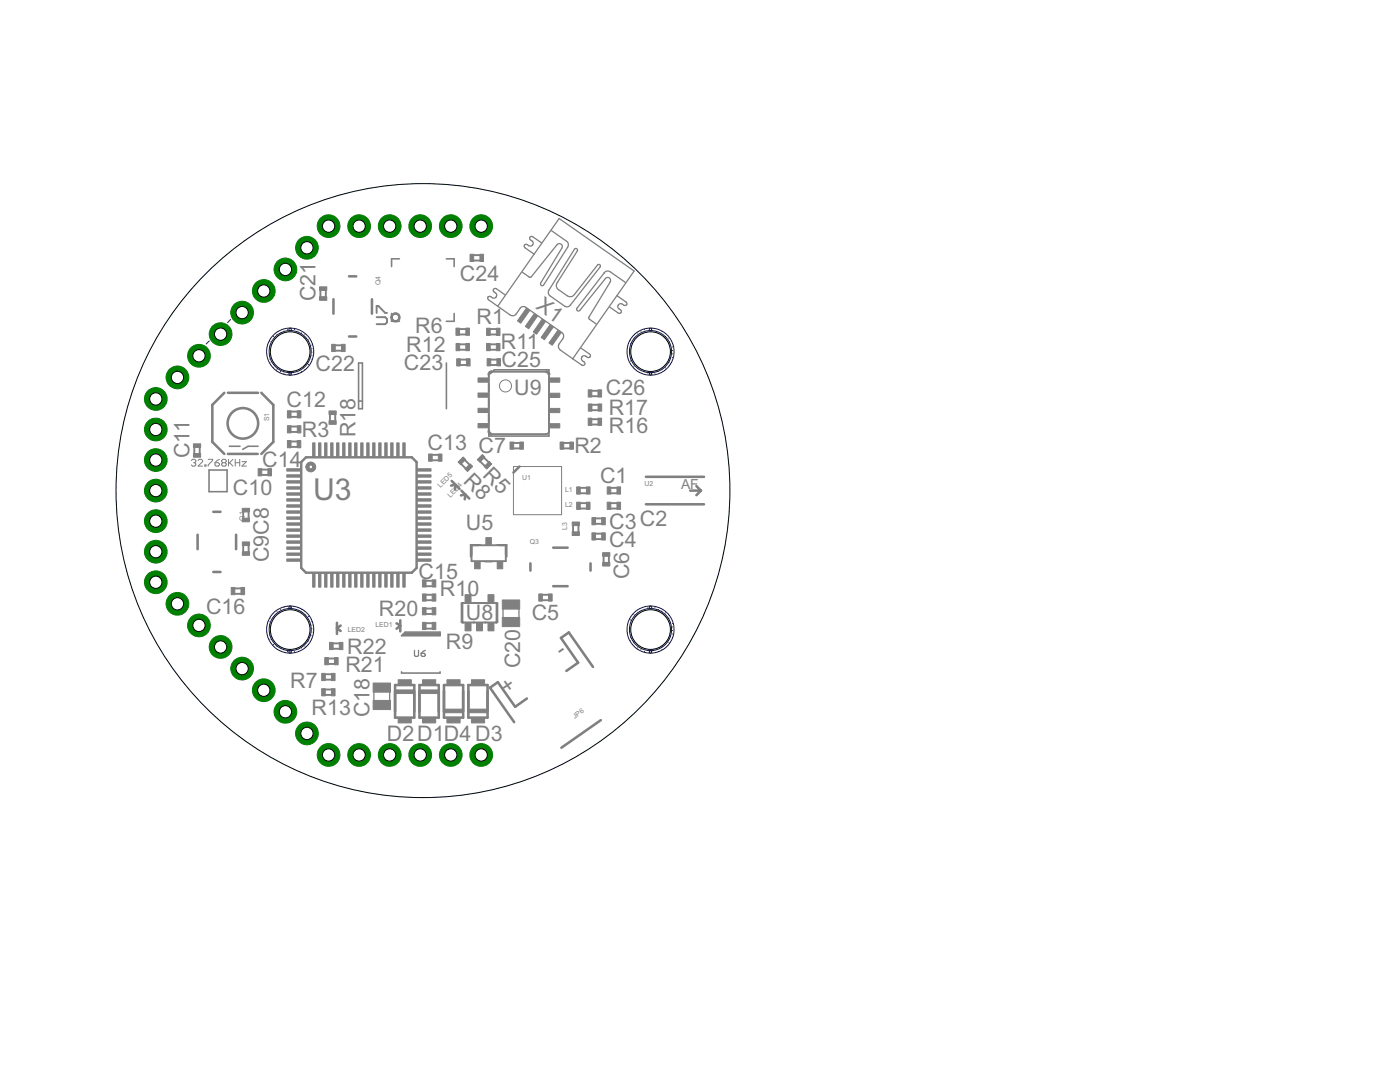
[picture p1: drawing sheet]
<svg xmlns="http://www.w3.org/2000/svg" width="279mm" height="216mm" viewBox="0 0 279 216" stroke-linecap="round" stroke-linejoin="round" font-family="sans-serif">
<defs><g id="words">
<text font-size="6.7" fill="#808080" x="62.5" y="99.7">U3</text>
<g font-size="4.8" fill="#808080">
<text x="91.8" y="56">C24</text>
<text x="63" y="60.1" transform="rotate(-90 63 60.1)">C21</text>
<text x="95.1" y="64.7">R1</text>
<text x="106.8" y="61.5" transform="rotate(35 106.8 61.5)">X1</text>
<text x="81.1" y="70.2">R12</text>
<text x="82.9" y="66.5">R6</text>
<text x="100" y="69.6">R11</text>
<text x="63" y="74">C22</text>
<text x="80.6" y="73.8">C23</text>
<text x="100.1" y="73.2">C25</text>
<text x="57.2" y="81.1">C12</text>
<text x="102.6" y="78.9">U9</text>
<text x="120.9" y="78.8">C26</text>
<text x="121.5" y="82.8">R17</text>
<text x="60.2" y="87.2">R3</text>
<text x="71" y="87.3" transform="rotate(-90 71 87.3)">R18</text>
<text x="85.3" y="89.8">C13 C7</text>
<text x="121.5" y="86.3">R16</text>
<text x="37.8" y="91.4" transform="rotate(-90 37.8 91.4)">C11</text>
<text x="52.3" y="93.2">C14</text>
<text x="96.1" y="95" transform="rotate(45 96.1 95)">R5</text>
<text x="114.6" y="90.5">R2</text>
<text x="46.5" y="98.8">C10</text>
<text x="92.3" y="96.1" transform="rotate(45 92.3 96.1)">R8</text>
<text x="119.8" y="96.4">C1</text>
<text x="93" y="105.8">U5</text>
<text x="121.6" y="105.5">C3C2</text>
<text x="53.6" y="112.2" transform="rotate(-90 53.6 112.2)">C9C8</text>
<text x="121.6" y="109.2">C4</text>
<text x="83.5" y="115.5">C15</text>
<text x="87.8" y="118.9">R10</text>
<text x="125.6" y="115.6" transform="rotate(-90 125.6 115.6)">C6</text>
<text x="41.1" y="122.5">C16</text>
<text x="75.6" y="122.9">R20</text>
<text x="93" y="123.8">U8</text>
<text x="106.1" y="123.8">C5</text>
<text x="69.3" y="130.4">R22</text>
<text x="89" y="129.5">R9</text>
<text x="112" y="131.1" transform="rotate(-35 112 131.1)">-</text>
<text x="57.9" y="137.2">R7</text>
<text x="68.9" y="134.1">R21</text>
<text x="103.8" y="133.4" transform="rotate(-90 103.8 133.4)">C20</text>
<text x="62.2" y="142.7">R13</text>
<text x="73.8" y="143.2" transform="rotate(-90 73.8 143.2)">C18</text>
<text x="101.2" y="138.7" transform="rotate(-35 101.2 138.7)">+</text>
<text x="77.2" y="147.9">D2D1D4D3</text>
</g>
<text font-size="3.1" fill="#808080" x="135.9" y="97.6">AF</text>
<g font-size="1.5" fill="#808080">
<text x="75.9" y="56.9" transform="rotate(-90 75.9 56.9)">Q4</text>
<text x="53.7" y="84" transform="rotate(-90 53.7 84)">S1</text>
<text x="104.2" y="95.8">U1</text>
<text x="87.9" y="97.4" transform="rotate(-45 87.9 97.4)">LED5</text>
<text x="89.9" y="99.3" transform="rotate(-45 89.9 99.3)">LED4</text>
<text x="112.8" y="101.2">L2</text>
<text x="112.8" y="98.1">L1</text>
<text x="128.6" y="97">U2</text>
<text x="48.8" y="103.9" transform="rotate(-90 48.8 103.9)">Q1</text>
<text x="113.2" y="105.8" transform="rotate(-90 113.2 105.8)">L3</text>
<text x="105.8" y="108.6">Q3</text>
<text x="74.9" y="125">LED1</text>
<text x="69.4" y="126.2">LED2</text>
<text x="114.7" y="143.5" transform="rotate(-35 114.7 143.5)">JP6</text>
</g>
</g></defs>
<g fill="#000080" stroke="#000080" stroke-width=".2">
<path d="M46 63.8l-.6 .6z"/>
<path d="M41.8 68l-.7 .6z"/>
<path d="M83.8 104.6h1.2z"/>
<path d="M57.8 65.5a4.6 4.6 0 0 1 4.8 4.7 4.6 4.6 0 0 1-4.9 4.6v-.3a4.6 4.6 0 0 0 4.2-2.9 4.3 4.3 0 0 0-4.1-5.7l-.1-.1z" fill-rule="evenodd"/>
<path d="M54.8 66.6a3.8 3.8 0 0 1 3.3-1v.2a4.6 4.6 0 0 0-4.3 3.5 4.3 4.3 0 0 0 4.2 5.1l.1 .4a4.6 4.6 0 0 1-4.6-2.9 4.6 4.6 0 0 1 1.3-5.3z" fill-rule="evenodd"/>
<path d="M57.7 121a4.6 4.6 0 0 1 4.7 3.2 4.6 4.6 0 0 1-1.9 5.3l-1.1 .6-1.5 .2a.24 .24 0 0 1-.2-.2 .24 .24 0 0 1 .2-.3 4.2 4.2 0 0 0 4.2-4.3 4.2 4.2 0 0 0-4.3-4.1z" fill-rule="evenodd"/>
<path d="M54.4 122.5a3.9 3.9 0 0 1 3.7-1.5v.3a4.6 4.6 0 0 0-4.3 3.5 4.3 4.3 0 0 0 4.2 5.1l.1 .3a4.6 4.6 0 0 1-4.5-2.6 4.6 4.6 0 0 1 .8-5.1z" fill-rule="evenodd"/>
<path d="M129.6 65.6a4.6 4.6 0 0 1 4.7 3.1 4.6 4.6 0 0 1-1.9 5.4 3.1 3.1 0 0 1-2.8 .7v-.3a4.8 4.8 0 0 0 4-2.4 4.2 4.2 0 0 0-3.9-6.2z" fill-rule="evenodd"/>
<path d="M126.3 67.1a3.9 3.9 0 0 1 3.7-1.5v.2a4.6 4.6 0 0 0-4.3 3.5 4.3 4.3 0 0 0 4.3 5.1v.4a4.6 4.6 0 0 1-4.4-2.6 4.6 4.6 0 0 1 .7-5.1z" fill-rule="evenodd"/>
<path d="M129.6 121a4.6 4.6 0 0 1 4.7 3.2 4.6 4.6 0 0 1-1.9 5.3l-1.1 .6-1.5 .2a.24 .24 0 0 1-.2-.2 .24 .24 0 0 1 .2-.3 4.2 4.2 0 0 0 4.2-4.3 4.2 4.2 0 0 0-4.3-4.1z" fill-rule="evenodd"/>
<path d="M126.3 122.5a3.9 3.9 0 0 1 3.7-1.5v.3a4.6 4.6 0 0 0-4.3 3.5 4.3 4.3 0 0 0 4.3 5.1v.3a4.6 4.6 0 0 1-4.4-2.6 4.6 4.6 0 0 1 .7-5.1z" fill-rule="evenodd"/>
</g>
<g fill="#808080" stroke="#808080" stroke-width=".2">
<path d="M102.5 93.1h9.6z"/>
<path d="M112.1 93.1v9.6z"/>
<path d="M102.5 102.7h9.6z"/>
<path d="M102.5 93.1v9.6z"/>
<path d="M38.2 91.9l.2-.2z"/>
<path d="M38.4 91.7h.5z"/>
<path d="M38.9 91.7l.2 .2z"/>
<path d="M39.1 91.9v.2z"/>
<path d="M39.1 92.1l-.2 .2z"/>
<path d="M38.6 92.3h.3z"/>
<path d="M38.9 92.3l.2 .3z"/>
<path d="M39.1 92.6v.2z"/>
<path d="M39.1 92.8l-.2 .2z"/>
<path d="M38.4 93h.5z"/>
<path d="M38.2 92.8l.2 .2z"/>
<path d="M39.5 93h.9z"/>
<path d="M39.5 93l.9-.9z"/>
<path d="M40.4 91.9v.2z"/>
<path d="M40.2 91.7l.2 .2z"/>
<path d="M39.8 91.7h.4z"/>
<path d="M39.8 91.7l-.3 .2z"/>
<path d="M40.9 92.8v.2z"/>
<path d="M40.9 92.8h.2z"/>
<path d="M41.1 92.8v.2z"/>
<path d="M40.9 93h.2z"/>
<path d="M41.6 91.7h.8z"/>
<path d="M42.4 91.7v.2z"/>
<path d="M42.4 91.9l-.8 .9z"/>
<path d="M41.6 92.8v.2z"/>
<path d="M43.3 91.9l.5-.2z"/>
<path d="M43.3 91.9l-.4 .4z"/>
<path d="M42.9 92.3v.5z"/>
<path d="M42.9 92.8l.2 .2z"/>
<path d="M43.1 93h.5z"/>
<path d="M43.6 93l.2-.2z"/>
<path d="M43.8 92.6v.2z"/>
<path d="M43.6 92.3l.2 .3z"/>
<path d="M42.9 92.3h.7z"/>
<path d="M44.2 91.9l.3-.2z"/>
<path d="M44.5 91.7h.4z"/>
<path d="M44.9 91.7l.2 .2z"/>
<path d="M45.1 91.9v.2z"/>
<path d="M44.9 92.3l.2-.2z"/>
<path d="M44.9 92.3l.2 .3z"/>
<path d="M45.1 92.6v.2z"/>
<path d="M44.9 93l.2-.2z"/>
<path d="M44.5 93h.4z"/>
<path d="M44.2 92.8l.3 .2z"/>
<path d="M44.2 92.6v.2z"/>
<path d="M44.2 92.6l.3-.3z"/>
<path d="M44.2 92.1l.3 .2z"/>
<path d="M44.2 91.9v.2z"/>
<path d="M44.5 92.3h.4z"/>
<path d="M45.6 91.7v1.3z"/>
<path d="M46.5 91.7l-.9 .9z"/>
<path d="M45.8 92.3l.7 .7z"/>
<path d="M46.9 91.7v1.3z"/>
<path d="M46.9 92.3h.9z"/>
<path d="M47.8 91.7v1.3z"/>
<path d="M48.3 92.1h.9z"/>
<path d="M49.2 92.1l-.9 .9z"/>
<path d="M48.3 93h.9z"/>
<path d="M61.3 92.5a.98 .98 0 0 1 1.5 .1 .98 .98 0 0 1-.5 1.5 .98 .98 0 0 1-1.3-.9h.7a.37 .37 0 0 1 .5-.4 .37 .37 0 0 1 .1 .7 .37 .37 0 0 1-.6-.2v-.1h-.7z" fill-rule="evenodd"/>
<path d="M78.2 62.8a.93 .93 0 0 1 1.5 0 .93 .93 0 0 1-.5 1.4 .93 .93 0 0 1-1.2-.9h.3a.62 .62 0 0 1 .9-.5 .62 .62 0 0 1 .1 1 .62 .62 0 0 1-1-.3v-.2h-.3z" fill-rule="evenodd"/>
<path d="M109 74l.5 .2 .2 .6h-.3l-.1-.3-.3-.2z" fill-rule="evenodd"/>
<path d="M97.4 86h.3l.2 .3 .2 .2v.3h-.1a.77 .77 0 0 1-.6-.8z" fill-rule="evenodd"/>
<path d="M97.6 74.2l.5-.2v.3l-.2 .2-.2 .3h-.3z" fill-rule="evenodd"/>
</g>
<g fill="#808080" stroke="#808080" stroke-width=".49">
<path d="M60.1 92.2l1-1z"/>
<path d="M61.1 91.2h21.1z"/>
<path d="M82.2 91.2l.9 1z"/>
<path d="M83.1 92.2v21.1z"/>
<path d="M83.1 113.3l-.9 1z"/>
<path d="M61.1 114.3h21.1z"/>
<path d="M60.1 113.3l1 1z"/>
<path d="M60.1 92.2v21.1z"/>
</g>
<g fill="#808080" stroke="#808080" stroke-width=".2">
<path d="M57.2 93.5h2.9v.5h-2.9z"/>
<path d="M57.2 94.7h2.9v.5h-2.9z"/>
<path d="M57.2 95.9h2.9v.5h-2.9z"/>
<path d="M57.2 97.1h2.9v.5h-2.9z"/>
<path d="M57.2 98.3h2.9v.5h-2.9z"/>
<path d="M57.2 99.5h2.9v.5h-2.9z"/>
<path d="M57.2 100.7h2.9v.5h-2.9z"/>
<path d="M57.2 101.9h2.9v.5h-2.9z"/>
<path d="M57.2 103.1h2.9v.5h-2.9z"/>
<path d="M57.2 104.3h2.9v.5h-2.9z"/>
<path d="M57.2 105.5h2.9v.5h-2.9z"/>
<path d="M57.2 106.7h2.9v.5h-2.9z"/>
<path d="M57.2 107.9h2.9v.5h-2.9z"/>
<path d="M57.2 109.1h2.9v.5h-2.9z"/>
<path d="M57.2 110.3h2.9v.5h-2.9z"/>
<path d="M57.2 111.5h2.9v.5h-2.9z"/>
<path d="M62.4 114.3h.5v2.9h-.5z"/>
<path d="M63.6 114.3h.5v2.9h-.5z"/>
<path d="M64.8 114.3h.5v2.9h-.5z"/>
<path d="M66 114.3h.5v2.9h-.5z"/>
<path d="M67.2 114.3h.4v2.9h-.4z"/>
<path d="M68.4 114.3h.5v2.9h-.5z"/>
<path d="M69.6 114.3h.5v2.9h-.5z"/>
<path d="M70.8 114.3h.4v2.9h-.4z"/>
<path d="M72 114.3h.5v2.9h-.5z"/>
<path d="M73.2 114.3h.5v2.9h-.5z"/>
<path d="M74.4 114.3h.4v2.9h-.4z"/>
<path d="M75.6 114.3h.5v2.9h-.5z"/>
<path d="M76.8 114.3h.5v2.9h-.5z"/>
<path d="M78 114.3h.4v2.9h-.4z"/>
<path d="M79.2 114.3h.5v2.9h-.5z"/>
<path d="M80.4 114.3h.5v2.9h-.5z"/>
<path d="M83.1 111.5h2.9v.5h-2.9z"/>
<path d="M83.1 110.3h2.9v.5h-2.9z"/>
<path d="M83.1 109.1h2.9v.5h-2.9z"/>
<path d="M83.1 107.9h2.9v.5h-2.9z"/>
<path d="M83.1 106.7h2.9v.5h-2.9z"/>
<path d="M83.1 105.5h2.9v.5h-2.9z"/>
<path d="M83.1 104.3h2.9v.5h-2.9z"/>
<path d="M83.1 103.1h2.9v.5h-2.9z"/>
<path d="M83.1 101.9h2.9v.5h-2.9z"/>
<path d="M83.1 100.7h2.9v.5h-2.9z"/>
<path d="M83.1 99.5h2.9v.5h-2.9z"/>
<path d="M83.1 98.3h2.9v.5h-2.9z"/>
<path d="M83.1 97.1h2.9v.5h-2.9z"/>
<path d="M83.1 95.9h2.9v.5h-2.9z"/>
<path d="M83.1 94.7h2.9v.5h-2.9z"/>
<path d="M83.1 93.5h2.9v.5h-2.9z"/>
<path d="M80.4 88.4h.5v2.8h-.5z"/>
<path d="M79.2 88.4h.5v2.8h-.5z"/>
<path d="M78 88.4h.4v2.8h-.4z"/>
<path d="M76.8 88.4h.5v2.8h-.5z"/>
<path d="M75.6 88.4h.5v2.8h-.5z"/>
<path d="M74.4 88.4h.4v2.8h-.4z"/>
<path d="M73.2 88.4h.5v2.8h-.5z"/>
<path d="M72 88.4h.5v2.8h-.5z"/>
<path d="M70.8 88.4h.4v2.8h-.4z"/>
<path d="M69.6 88.4h.5v2.8h-.5z"/>
<path d="M68.4 88.4h.5v2.8h-.5z"/>
<path d="M67.2 88.4h.4v2.8h-.4z"/>
<path d="M66 88.4h.5v2.8h-.5z"/>
<path d="M64.8 88.4h.5v2.8h-.5z"/>
<path d="M63.6 88.4h.5v2.8h-.5z"/>
<path d="M62.4 88.4h.5v2.8h-.5z"/>
<path d="M78.9 137.7h3.8v.7h-3.8z"/>
<path d="M93.5 141.5h3.7v.7h-3.7z"/>
<path d="M88.6 141.5h3.8v.7h-3.8z"/>
<path d="M83.8 137.7h3.7v.7h-3.7z"/>
<path d="M48.3 101.4h1.5v.8h-1.5z"/>
<path d="M48.3 103.4h1.5v.7h-1.5z"/>
<path d="M48.4 110.1h1.4v.7h-1.4z"/>
<path d="M48.4 108.1h1.4v.8h-1.4z"/>
<path d="M53.5 93.5h.7v1.5h-.7z"/>
<path d="M51.5 93.5h.7v1.5h-.7z"/>
<path d="M38.6 90.5h1.4v.7h-1.4z"/>
<path d="M38.6 88.6h1.4v.7h-1.4z"/>
<path d="M57.4 84.9h.7v1.5h-.7z"/>
<path d="M59.3 84.9h.7v1.5h-.7z"/>
<path d="M57.4 82h.7v1.4h-.7z"/>
<path d="M59.3 82h.7v1.4h-.7z"/>
<path d="M85.5 90.6h.8v1.4h-.8z"/>
<path d="M87.5 90.6h.7v1.4h-.7z"/>
<path d="M59.3 87.9h.7v1.4h-.7z"/>
<path d="M57.4 87.9h.7v1.4h-.7z"/>
<path d="M86.3 115.7h.7v1.4h-.7z"/>
<path d="M84.3 115.7h.7v1.4h-.7z"/>
<path d="M48.1 117.2h.7v1.5h-.7z"/>
<path d="M46.1 117.2h.8v1.5h-.8z"/>
<path d="M65.7 82h1.4v.7h-1.4z"/>
<path d="M65.7 83.9h1.4v.8h-1.4z"/>
<path d="M117 100.2h.8v1.4h-.8z"/>
<path d="M115.1 100.2h.7v1.4h-.7z"/>
<path d="M117 97.2h.8v1.4h-.8z"/>
<path d="M115.1 97.2h.7v1.4h-.7z"/>
<path d="M114.2 106.1h1.4v.7h-1.4z"/>
<path d="M114.2 104.2h1.4v.7h-1.4z"/>
<path d="M123.1 97.2h.7v1.4h-.7z"/>
<path d="M121.2 97.2h.7v1.4h-.7z"/>
<path d="M123.1 100.2h.7v1.4h-.7z"/>
<path d="M121.2 100.2h.7v1.4h-.7z"/>
<path d="M118.1 103.3h.8v1.4h-.8z"/>
<path d="M120.1 103.3h.7v1.4h-.7z"/>
<path d="M118.1 106.3h.8v1.5h-.8z"/>
<path d="M120.1 106.3h.7v1.5h-.7z"/>
<path d="M107.5 118.5h.7v1.5h-.7z"/>
<path d="M109.5 118.5h.7v1.5h-.7z"/>
<path d="M120.3 110.3h1.4v.7h-1.4z"/>
<path d="M120.3 112.2h1.4v.7h-1.4z"/>
<path d="M103.7 88.2h.8v1.4h-.8z"/>
<path d="M101.8 88.2h.7v1.4h-.7z"/>
<path d="M113.7 88.2h.7v1.4h-.7z"/>
<path d="M111.8 88.2h.7v1.4h-.7z"/>
<path d="M74.5 136.3h3.4v1.8h-3.4z"/>
<path d="M74.5 139.8h3.4v1.8h-3.4z"/>
<path d="M92.8 124.3h1.2v1.6h-1.2z"/>
<path d="M95.1 124.3h1.2v1.6h-1.2z"/>
<path d="M97.4 124.3h1.2v1.6h-1.2z"/>
<path d="M97.4 118.7h1.2v1.5h-1.2z"/>
<path d="M92.8 118.7h1.2v1.5h-1.2z"/>
<path d="M84.3 118.5h.7v1.5h-.7z"/>
<path d="M86.3 118.5h.7v1.5h-.7z"/>
<path d="M100.2 123.2h3.5v1.8h-3.5z"/>
<path d="M100.2 119.7h3.5v1.8h-3.5z"/>
<path d="M111.4 65.9l.6 .4-1.8 2.6-.6-.5z"/>
<path d="M109.8 64.8l.6 .4-1.8 2.6-.6-.5z"/>
<path d="M108.2 63.7l.7 .4-1.8 2.6-.7-.5z"/>
<path d="M106.6 62.6l.7 .4-1.8 2.6-.7-.5z"/>
<path d="M105.1 61.5l.6 .4-1.8 2.6-.6-.5z"/>
<path d="M63.8 59.2h1.4v.7h-1.4z"/>
<path d="M63.8 57.2h1.4v.8h-1.4z"/>
<path d="M68.2 68.7h.7v1.4h-.7z"/>
<path d="M66.2 68.7h.7v1.4h-.7z"/>
<path d="M91.1 71.6h.8v1.4h-.8z"/>
<path d="M93.1 71.6h.7v1.4h-.7z"/>
<path d="M93.8 50.7h.7v1.5h-.7z"/>
<path d="M95.8 50.7h.7v1.5h-.7z"/>
<path d="M99.2 71.6h.7v1.4h-.7z"/>
<path d="M97.2 71.6h.7v1.4h-.7z"/>
<path d="M97.1 68.5h.7v1.5h-.7z"/>
<path d="M99.1 68.5h.7v1.5h-.7z"/>
<path d="M91 68.5h.7v1.5h-.7z"/>
<path d="M93 68.5h.7v1.5h-.7z"/>
<path d="M109.6 75.4h2.1v.9h-2.1z"/>
<path d="M109.6 78.5h2.1v.8h-2.1z"/>
<path d="M109.6 81.5h2.1v.8h-2.1z"/>
<path d="M109.6 84.5h2.1v.9h-2.1z"/>
<path d="M95.4 84.5h2.2v.9h-2.2z"/>
<path d="M95.4 81.5h2.2v.8h-2.2z"/>
<path d="M95.4 78.4h2.2v.9h-2.2z"/>
<path d="M95.4 75.4h2.2v.9h-2.2z"/>
<path d="M119.3 83.4h.8v1.5h-.8z"/>
<path d="M117.4 83.4h.7v1.5h-.7z"/>
<path d="M119.3 77.8h.8v1.4h-.8z"/>
<path d="M117.4 77.8h.7v1.4h-.7z"/>
<path d="M97.6 92.1l.5 .5-1 1-.5-.5z"/>
<path d="M96.3 90.7l.5 .5-1 1-.6-.5z"/>
<path d="M92.8 93.6l1-1 .5 .5-1 1z"/>
<path d="M92.4 91.2l.5 .5-1 1-.5-.5z"/>
<path d="M84.3 124.2h.7v1.4h-.7z"/>
<path d="M86.3 124.2h.7v1.4h-.7z"/>
<path d="M86.3 121.2h.7v1.5h-.7z"/>
<path d="M84.3 121.2h.7v1.5h-.7z"/>
<path d="M66.8 131.2h.7v1.5h-.7z"/>
<path d="M64.8 131.2h.7v1.5h-.7z"/>
<path d="M67.7 128.2h.7v1.4h-.7z"/>
<path d="M65.8 128.2h.7v1.4h-.7z"/>
<path d="M79.5 135.6h2.6v.9h-2.6z"/>
<path d="M79.5 143.4h2.6v.9h-2.6z"/>
<path d="M94.1 143.4h2.6v.9h-2.6z"/>
<path d="M94.1 135.6h2.6v.9h-2.6z"/>
<path d="M89.2 143.4h2.6v.9h-2.6z"/>
<path d="M89.2 135.6h2.6v.9h-2.6z"/>
<path d="M84.3 135.6h2.7v.9h-2.7z"/>
<path d="M84.3 143.4h2.7v.9h-2.7z"/>
<path d="M117.4 80.6h.7v1.4h-.7z"/>
<path d="M119.4 80.6h.7v1.4h-.7z"/>
<path d="M97 107.3h1.1v1.4h-1.1z"/>
<path d="M99.2 112.1h1.1v1.4h-1.1z"/>
<path d="M94.7 112.1h1.1v1.4h-1.1z"/>
<path d="M97.1 65.5h.7v1.4h-.7z"/>
<path d="M99.1 65.5h.7v1.4h-.7z"/>
<path d="M93 65.5h.7v1.4h-.7z"/>
<path d="M91 65.5h.7v1.4h-.7z"/>
<path d="M64.2 134.4h.7v1.4h-.7z"/>
<path d="M66.1 134.4h.8v1.4h-.8z"/>
<path d="M64.2 137.4h.7v1.5h-.7z"/>
<path d="M66.1 137.4h.8v1.5h-.8z"/>
</g>
<g fill="#808080" stroke="#808080" stroke-width=".51">
<path d="M47.1 106.7v2.9z"/>
<path d="M42.6 114.1h1.4z"/>
<path d="M39.4 106.7v2.9z"/>
<path d="M42.6 102.1h1.4z"/>
<path d="M103.7 93.1l-1.2 1.2z"/>
<path d="M128.9 100.6h11.6z"/>
<path d="M128.9 95.1h11.6z"/>
<path d="M137.8 97.9h2.1z"/>
<path d="M139 97l.9 .9z"/>
<path d="M139 98.8l.9-.9z"/>
<path d="M110.4 109.3h2.9z"/>
<path d="M117.9 112.4v1.5z"/>
<path d="M110.4 117h2.9z"/>
<path d="M105.9 112.4v1.5z"/>
<path d="M113.5 126.2l4.8 6.9z"/>
<path d="M112 127.3l1.5-1.1z"/>
<path d="M112 127.3l3.4 4.9z"/>
<path d="M113 133.9l2.4-1.7z"/>
<path d="M102.8 141l2.4-1.6z"/>
<path d="M99.4 136.1l3.4 4.9z"/>
<path d="M97.8 137.2l1.6-1.1z"/>
<path d="M97.8 137.2l4.8 6.9z"/>
<path d="M112 149.2l7.9-5.5z"/>
<path d="M74.2 59.7v2.9z"/>
<path d="M69.7 67.1h1.4z"/>
<path d="M66.5 59.7v2.9z"/>
<path d="M69.7 55.1h1.4z"/>
<path d="M79.9 124.9v1.1z"/>
<path d="M79.9 123.8v1.1z"/>
<path d="M79.1 125.5l.8-.6z"/>
<path d="M79.1 124.4l.8 .4z"/>
<path d="M67.2 124.3v1.1z"/>
<path d="M67.2 125.4v1.1z"/>
<path d="M67.2 125.4l.8-.6z"/>
<path d="M67.3 125.4l.7 .5z"/>
<path d="M92.9 98.7l.8 .8z"/>
<path d="M92.1 97.9l.8 .8z"/>
<path d="M92.9 98.7l-.1 .9z"/>
<path d="M92 98.8l.8-.1z"/>
<path d="M90.9 96.8l.8 .7z"/>
<path d="M90.1 96l.8 .8z"/>
<path d="M90.9 96.8l-.1 .9z"/>
<path d="M90 96.9l.8-.2z"/>
<path d="M82.7 137.9v4.1z"/>
<path d="M78.8 137.9v4.1z"/>
<path d="M93.5 137.9v4.1z"/>
<path d="M97.3 137.9v4.1z"/>
<path d="M88.6 137.9v4.1z"/>
<path d="M92.4 137.9v4.1z"/>
<path d="M87.6 137.9v4.1z"/>
<path d="M83.7 137.9v4.1z"/>
<path d="M45.5 78.4h6z"/>
<path d="M54.5 80.8v7.4z"/>
<path d="M45.5 90.6h5.9z"/>
<path d="M42.4 80.8v7.4z"/>
<path d="M82.7 136.7v6.5z"/>
<path d="M78.8 143.2h3.9z"/>
<path d="M78.8 136.7v6.5z"/>
<path d="M78.8 136.7h3.9z"/>
<path d="M93.5 136.7v6.5z"/>
<path d="M93.5 136.7h3.8z"/>
<path d="M97.3 136.7v6.5z"/>
<path d="M93.5 143.2h3.8z"/>
<path d="M88.6 136.7v6.5z"/>
<path d="M88.6 136.7h3.8z"/>
<path d="M92.4 136.7v6.5z"/>
<path d="M88.6 143.2h3.8z"/>
<path d="M87.6 136.7v6.5z"/>
<path d="M83.7 143.2h3.9z"/>
<path d="M83.7 136.7v6.5z"/>
<path d="M83.7 136.7h3.9z"/>
<path d="M44.8 78.4l-2.4 2.4z"/>
<path d="M52.2 78.4l2.3 2.4z"/>
<path d="M54.5 88.2l-2.3 2.4z"/>
<path d="M42.4 88.2l2.4 2.4z"/>
</g>
<g fill="#808080" stroke="#808080" stroke-width=".32">
<path d="M72.3 72.4v7.6z"/>
<path d="M72.3 80v1.6z"/>
<path d="M71.6 81.6h.7z"/>
<path d="M71.6 80v1.6z"/>
<path d="M71.6 72.4v7.6z"/>
<path d="M71.6 72.4h.7z"/>
<path d="M89.1 72.4v9.2z"/>
<path d="M71.6 80h.7z"/>
<path d="M78.1 64.1h1.6z"/>
<path d="M78.1 62.5v1.6z"/>
<path d="M78.1 51.6v1.6z"/>
<path d="M78.1 51.6h1.6z"/>
<path d="M89.1 51.6h1.5z"/>
<path d="M90.6 51.6v1.6z"/>
<path d="M90.6 62.5v1.6z"/>
<path d="M89.1 64.1h1.5z"/>
<path d="M49.5 89h2z"/>
<path d="M48.4 89.7l1.1-.7z"/>
<path d="M45.8 89h2.1z"/>
<path d="M41.7 93.8v4.3z"/>
<path d="M41.7 93.8h3.6z"/>
<path d="M45.3 93.8v4.3z"/>
<path d="M41.7 98.1h3.6z"/>
<path d="M92.1 120.4h.2z"/>
<path d="M92.1 120.4v3.8z"/>
<path d="M92.1 124.2h.2z"/>
<path d="M94.5 120.4h2.4z"/>
<path d="M99.1 120.4h.2z"/>
<path d="M99.3 120.4v3.8z"/>
<path d="M99.1 124.2h.2z"/>
<path d="M109.6 73.8v.7z"/>
<path d="M98.7 73.8h10.9z"/>
<path d="M98.7 73.8l-.8 .7z"/>
<path d="M97.6 86.3v.7z"/>
<path d="M97.6 87h12z"/>
<path d="M109.6 86.3v.7z"/>
<path d="M93.9 108.7h1.9z"/>
<path d="M93.9 108.7v2.4z"/>
<path d="M99.2 108.7h1.9z"/>
<path d="M101.1 108.7v2.4z"/>
<path d="M96.8 112.1h1.4z"/>
<path d="M80.9 126.1h6.9z"/>
<path d="M87.8 126.6v.3z"/>
<path d="M87.8 134v.3z"/>
<path d="M80.1 134.3h7.7z"/>
<path d="M80.1 134v.3z"/>
<path d="M80.1 126.9h7.7z"/>
<path d="M80.1 126.9l.3-.3z"/>
<path d="M80.4 126.6l.5-.5z"/>
<path d="M80.4 126.6h7.4z"/>
<path d="M87.8 126.4v.2z"/>
<path d="M87.8 126.1v.3z"/>
<path d="M80.9 126.4h6.9z"/>
</g>
<g fill="#808080" stroke="#808080" stroke-width=".38">
<path d="M99.1 120.3v3.9z"/>
<path d="M92.3 120.3v3.9z"/>
<path d="M94.4 120.3h2.5z"/>
<path d="M94.4 124.2h.3z"/>
<path d="M96.7 124.2h.2z"/>
<path d="M92.3 124.2h.2z"/>
<path d="M98.9 124.2h.2z"/>
<path d="M98.9 120.3h.2z"/>
<path d="M92.3 120.3h.2z"/>
<path d="M109.6 74.8v.3z"/>
<path d="M109.6 76.6v1.5z"/>
<path d="M109.6 79.6v1.6z"/>
<path d="M109.6 82.7v1.5z"/>
<path d="M109.6 85.7v.4z"/>
<path d="M97.6 85.7v.3z"/>
<path d="M97.6 82.7v1.5z"/>
<path d="M97.6 79.6v1.6z"/>
<path d="M97.6 76.6v1.5z"/>
<path d="M97.6 74.8v.3z"/>
<path d="M98.2 74.2h10.8z"/>
<path d="M98.1 86.6h10.9z"/>
<path d="M94.1 108.8v1.9z"/>
<path d="M94.1 108.8h1.4z"/>
<path d="M100.9 108.8v1.9z"/>
<path d="M99.6 108.8h1.3z"/>
<path d="M49.6 102.2v1.2z"/>
<path d="M48.5 102.2v1.2z"/>
<path d="M48.5 108.9v1.2z"/>
<path d="M49.6 108.9v1.2z"/>
<path d="M52.3 94.8h1.1z"/>
<path d="M52.3 93.7h1.1z"/>
<path d="M38.8 89.3v1.2z"/>
<path d="M39.9 89.3v1.2z"/>
<path d="M58.1 85.1h1.2z"/>
<path d="M58.1 86.2h1.2z"/>
<path d="M58.1 82.1h1.2z"/>
<path d="M58.1 83.2h1.2z"/>
<path d="M86.3 90.8h1.1z"/>
<path d="M86.3 91.8h1.1z"/>
<path d="M58.1 89.2h1.2z"/>
<path d="M58.1 88.1h1.2z"/>
<path d="M85 117h1.2z"/>
<path d="M85 115.9h1.2z"/>
<path d="M46.9 118.5h1.2z"/>
<path d="M46.9 117.4h1.2z"/>
<path d="M66.9 82.7v1.2z"/>
<path d="M65.8 82.7v1.2z"/>
<path d="M115.8 101.5h1.2z"/>
<path d="M115.8 100.4h1.2z"/>
<path d="M115.8 98.4h1.2z"/>
<path d="M115.8 97.3h1.2z"/>
<path d="M114.4 104.9v1.2z"/>
<path d="M115.4 104.9v1.2z"/>
<path d="M121.9 98.4h1.2z"/>
<path d="M121.9 97.3h1.2z"/>
<path d="M121.9 101.5h1.2z"/>
<path d="M121.9 100.4h1.2z"/>
<path d="M118.9 103.4h1.2z"/>
<path d="M118.9 104.5h1.2z"/>
<path d="M118.9 106.5h1.2z"/>
<path d="M118.9 107.6h1.2z"/>
<path d="M108.3 118.7h1.2z"/>
<path d="M108.3 119.8h1.2z"/>
<path d="M121.5 111v1.2z"/>
<path d="M120.5 111v1.2z"/>
<path d="M102.6 89.5h1.1z"/>
<path d="M102.6 88.4h1.1z"/>
<path d="M112.5 89.5h1.2z"/>
<path d="M112.5 88.4h1.2z"/>
<path d="M92.3 124.2h6.8z"/>
<path d="M92.3 120.3h6.8z"/>
<path d="M85 118.7h1.2z"/>
<path d="M85 119.8h1.2z"/>
<path d="M63.9 58v1.2z"/>
<path d="M65 58v1.2z"/>
<path d="M67 70h1.1z"/>
<path d="M67 68.9h1.1z"/>
<path d="M91.9 71.8h1.1z"/>
<path d="M91.9 72.8h1.1z"/>
<path d="M94.6 50.9h1.1z"/>
<path d="M94.6 52h1.1z"/>
<path d="M98 72.8h1.1z"/>
<path d="M98 71.8h1.1z"/>
<path d="M97.9 68.7h1.1z"/>
<path d="M97.9 69.8h1.1z"/>
<path d="M91.8 68.7h1.1z"/>
<path d="M91.8 69.8h1.1z"/>
<path d="M97.6 74.8v11.3z"/>
<path d="M109.6 74.8v11.3z"/>
<path d="M118.2 84.7h1.1z"/>
<path d="M118.2 83.7h1.1z"/>
<path d="M118.2 79.1h1.1z"/>
<path d="M118.2 78h1.1z"/>
<path d="M95.9 92.1l.8 .9z"/>
<path d="M96.6 91.4l.9 .8z"/>
<path d="M92.1 92.6l.8 .9z"/>
<path d="M92.8 91.9l.9 .8z"/>
<path d="M85 124.4h1.2z"/>
<path d="M85 125.4h1.2z"/>
<path d="M85 122.5h1.2z"/>
<path d="M85 121.4h1.2z"/>
<path d="M65.6 132.5h1.1z"/>
<path d="M65.6 131.4h1.1z"/>
<path d="M66.5 129.5h1.2z"/>
<path d="M66.5 128.4h1.2z"/>
<path d="M118.2 80.8h1.1z"/>
<path d="M118.2 81.9h1.1z"/>
<path d="M100.9 108.8v3.2z"/>
<path d="M94.1 112h6.8z"/>
<path d="M94.1 108.8v3.2z"/>
<path d="M94.1 108.8h6.8z"/>
<path d="M97.9 65.7h1.1z"/>
<path d="M97.9 66.7h1.1z"/>
<path d="M91.8 66.7h1.1z"/>
<path d="M91.8 65.7h1.1z"/>
<path d="M64.9 134.5h1.2z"/>
<path d="M64.9 135.6h1.2z"/>
<path d="M64.9 137.6h1.2z"/>
<path d="M64.9 138.7h1.2z"/>
<path d="M75.2 64.7h1.7z"/>
<path d="M76.9 64.7l.3-.4z"/>
<path d="M77.2 63.6v.7z"/>
<path d="M76.9 63.3l.3 .3z"/>
<path d="M75.2 63.3h1.7z"/>
<path d="M75.2 61v1.4z"/>
<path d="M75.2 61h.3z"/>
<path d="M75.5 61l1.4 1.4z"/>
<path d="M76.9 62.4h.3z"/>
</g>
<g fill="#808080" stroke="#808080" stroke-width=".25">
<path d="M126.6 54.1l-12.3 17.5z"/>
<path d="M111.8 69.8l2.5 1.8z"/>
<path d="M112.3 67.6l-.7 1z"/>
<path d="M103.8 61.5l-.8 1.2z"/>
<path d="M99.3 61.1l2.5 1.8z"/>
<path d="M106.6 50.7l-7.3 10.4z"/>
<path d="M111.6 43.6l-5 7.1z"/>
<path d="M111.6 43.6l15 10.5z"/>
<path d="M97.5 59.8l1.8 1.3z"/>
<path d="M98 59.2l.3 .2z"/>
<path d="M98.6 58.2l.3 .3z"/>
<path d="M99.1 57.6l1.7 1.2z"/>
<path d="M104.8 49.4l1.8 1.3z"/>
<path d="M105.2 48.8l.3 .2z"/>
<path d="M105.9 47.9l.3 .2z"/>
<path d="M106.3 47.2l1.7 1.2z"/>
<path d="M123.1 59l1.9 1.3z"/>
<path d="M124.2 60.7l.3 .2z"/>
<path d="M123.5 61.6l.4 .2z"/>
<path d="M121.7 61.3l1.7 1.2z"/>
<path d="M115.8 69.4l1.9 1.3z"/>
<path d="M116.9 71.1l.3 .2z"/>
<path d="M116.2 72l.4 .2z"/>
<path d="M114.3 71.6l1.8 1.3z"/>
<path d="M121.8 54.2l3 2.1z"/>
<path d="M120.5 54.5l-5.4 7z"/>
<path d="M120.8 55.6l-5.1 6.3z"/>
<path d="M121.8 56.3l-4.3 7z"/>
<path d="M117.6 63.7l1.4 .9z"/>
<path d="M119.8 53.3l-6 7.6z"/>
<path d="M119.3 52.9l-4.7 5.9z"/>
<path d="M111.5 57.8l1.7 1.2z"/>
<path d="M111.3 56.3l-.1 .1z"/>
<path d="M115.2 50.1l-3.9 6.2z"/>
<path d="M114.7 49.7l-5.1 8.1z"/>
<path d="M109.8 59.1l2.9 2z"/>
<path d="M110 46l3.1 2.2z"/>
<path d="M113.2 49.4l-4.7 7.5z"/>
<path d="M112.1 49.5l-4.2 7z"/>
<path d="M111.1 48.9l-5.1 6.3z"/>
<path d="M104.2 54.3l1.4 1z"/>
<path d="M82.7 129.8v1z"/>
<path d="M82.7 130.8l.2 .2z"/>
<path d="M82.9 131h.4z"/>
<path d="M83.3 131l.2-.2z"/>
<path d="M83.5 129.8v1z"/>
<path d="M84.5 130l.4-.2z"/>
<path d="M84.1 130.4l.4-.4z"/>
<path d="M84.1 130.4v.4z"/>
<path d="M84.1 130.8l.2 .2z"/>
<path d="M84.3 131h.4z"/>
<path d="M84.7 131l.2-.2z"/>
<path d="M84.9 130.6v.2z"/>
<path d="M84.7 130.4l.2 .2z"/>
<path d="M84.1 130.4h.6z"/>
<path d="M77.8 138v1.8z"/>
<path d="M74.6 138.1v1.7z"/>
<path d="M100.4 121.5v1.8z"/>
<path d="M103.6 121.5v1.8z"/>
<path d="M104.9 61.3l7.2 5.1z"/>
</g>
<g fill="none" stroke="#808080" stroke-width=".25">
<path d="M98 59.2a.39 .39 0 0 0-.6 .1 .39 .39 0 0 0 .1 .5M98.9 58.5a.52 .52 0 0 1 .1 .7M99 59.3l-.3 .2-.4-.1M99.1 57.6a.39 .39 0 0 0-.6 .1 .39 .39 0 0 0 .1 .5M105.2 48.8a.39 .39 0 0 0-.5 .1 .39 .39 0 0 0 .1 .5M106 55.2l-.4 .1M106.2 48.1l.2 .4-.1 .3M106.3 48.9l-.3 .2-.5-.1M106.3 47.2a.39 .39 0 0 0-.5 .1 .39 .39 0 0 0 .1 .6M107.9 56.5v.4l.3 .1 .3-.1M109.6 57.8l-.2 .7 .4 .6M111.1 48.9a.59 .59 0 0 1 .8-.2 .59 .59 0 0 1 .2 .8"/>
<path d="M111.2 56.4l-.2 .7 .5 .7M113.1 48.2a.84 .84 0 0 1 .2 1.1M114.6 58.8a.99 .99 0 0 1-1.4 .2M114.7 49.7l.4-.1 .2 .2-.1 .3M119.3 52.9l.4-.1 .1 .2v.3M120.8 55.6a.59 .59 0 0 1 .8-.1 .59 .59 0 0 1 .2 .8M121.8 54.2l-.7-.1-.5 .3M103 62.7l-.5 .3-.7-.1M104.9 61.3l-.6-.1-.5 .3M111.6 68.6l-.1 .7 .3 .5M112.1 66.4l.4 .5-.2 .7M113.8 60.9a.81 .81 0 0 1-1.1 .2"/>
<path d="M115.1 61.5v.3l.2 .2 .4-.1M116.1 71.2l-.1 .4 .2 .4M116.6 72.2a.39 .39 0 0 1 .1 .6 .39 .39 0 0 1-.6 .1M116.9 71.1l-.5-.1-.2 .2M117.5 63.3l.1 .4M117.7 70.7a.39 .39 0 0 1 .1 .5 .39 .39 0 0 1-.6 .1M123.4 60.9l-.1 .5 .2 .2M123.9 61.8a.39 .39 0 0 1 0 .6 .39 .39 0 0 1-.5 .1M124.2 60.7l-.3-.1-.5 .2M125 60.3a.39 .39 0 0 1 0 .5 .39 .39 0 0 1-.5 .1"/>
</g>
<circle cx="100.9" cy="77" r="1.21" fill="none" stroke="#808080" stroke-width=".2"/>
<path d="M109.6 86l-.1 .4-.5 .2" fill="none" stroke="#808080" stroke-width=".38"/>
<circle cx="48.5" cy="84.5" r="3" fill="none" stroke="#808080" stroke-width=".51"/>
<circle cx="90" cy="45.1" r="2.27" fill="#008000" stroke="#008000" stroke-width=".2"/>
<circle cx="90" cy="45.1" r="1.23" fill="#fff" stroke="#000" stroke-width=".2"/>
<circle cx="31.1" cy="116.2" r="2.27" fill="#008000" stroke="#008000" stroke-width=".2"/>
<circle cx="31.1" cy="116.2" r="1.23" fill="#fff" stroke="#000" stroke-width=".2"/>
<circle cx="31.1" cy="97.9" r="2.27" fill="#008000" stroke="#008000" stroke-width=".2"/>
<circle cx="31.1" cy="97.9" r="1.23" fill="#fff" stroke="#000" stroke-width=".2"/>
<circle cx="31.1" cy="85.7" r="2.27" fill="#008000" stroke="#008000" stroke-width=".2"/>
<circle cx="31.1" cy="85.7" r="1.23" fill="#fff" stroke="#000" stroke-width=".2"/>
<circle cx="31.1" cy="79.6" r="2.27" fill="#008000" stroke="#008000" stroke-width=".2"/>
<circle cx="31.1" cy="79.6" r="1.23" fill="#fff" stroke="#000" stroke-width=".2"/>
<circle cx="77.8" cy="45.1" r="2.27" fill="#008000" stroke="#008000" stroke-width=".2"/>
<circle cx="77.8" cy="45.1" r="1.23" fill="#fff" stroke="#000" stroke-width=".2"/>
<circle cx="90" cy="150.6" r="2.27" fill="#008000" stroke="#008000" stroke-width=".2"/>
<circle cx="90" cy="150.6" r="1.23" fill="#fff" stroke="#000" stroke-width=".2"/>
<circle cx="83.9" cy="150.6" r="2.27" fill="#008000" stroke="#008000" stroke-width=".2"/>
<circle cx="83.9" cy="150.6" r="1.23" fill="#fff" stroke="#000" stroke-width=".2"/>
<circle cx="77.8" cy="150.6" r="2.27" fill="#008000" stroke="#008000" stroke-width=".2"/>
<circle cx="77.8" cy="150.6" r="1.23" fill="#fff" stroke="#000" stroke-width=".2"/>
<circle cx="71.7" cy="150.6" r="2.27" fill="#008000" stroke="#008000" stroke-width=".2"/>
<circle cx="71.7" cy="150.6" r="1.23" fill="#fff" stroke="#000" stroke-width=".2"/>
<circle cx="65.6" cy="150.6" r="2.27" fill="#008000" stroke="#008000" stroke-width=".2"/>
<circle cx="65.6" cy="150.6" r="1.23" fill="#fff" stroke="#000" stroke-width=".2"/>
<circle cx="96" cy="150.6" r="2.27" fill="#008000" stroke="#008000" stroke-width=".2"/>
<circle cx="96" cy="150.6" r="1.23" fill="#fff" stroke="#000" stroke-width=".2"/>
<circle cx="83.9" cy="45.1" r="2.27" fill="#008000" stroke="#008000" stroke-width=".2"/>
<circle cx="83.9" cy="45.1" r="1.23" fill="#fff" stroke="#000" stroke-width=".2"/>
<circle cx="31.1" cy="110.1" r="2.27" fill="#008000" stroke="#008000" stroke-width=".2"/>
<circle cx="31.1" cy="110.1" r="1.23" fill="#fff" stroke="#000" stroke-width=".2"/>
<circle cx="31.1" cy="104" r="2.27" fill="#008000" stroke="#008000" stroke-width=".2"/>
<circle cx="31.1" cy="104" r="1.23" fill="#fff" stroke="#000" stroke-width=".2"/>
<circle cx="31.1" cy="91.8" r="2.27" fill="#008000" stroke="#008000" stroke-width=".2"/>
<circle cx="31.1" cy="91.8" r="1.23" fill="#fff" stroke="#000" stroke-width=".2"/>
<circle cx="39.7" cy="71" r="2.27" fill="#008000" stroke="#008000" stroke-width=".2"/>
<circle cx="39.7" cy="71" r="1.23" fill="#fff" stroke="#000" stroke-width=".2"/>
<circle cx="96" cy="45.1" r="2.27" fill="#008000" stroke="#008000" stroke-width=".2"/>
<circle cx="96" cy="45.1" r="1.23" fill="#fff" stroke="#000" stroke-width=".2"/>
<circle cx="71.7" cy="45.1" r="2.27" fill="#008000" stroke="#008000" stroke-width=".2"/>
<circle cx="71.7" cy="45.1" r="1.23" fill="#fff" stroke="#000" stroke-width=".2"/>
<circle cx="57" cy="53.8" r="2.27" fill="#008000" stroke="#008000" stroke-width=".2"/>
<circle cx="57" cy="53.8" r="1.23" fill="#fff" stroke="#000" stroke-width=".2"/>
<circle cx="52.6" cy="58.1" r="2.27" fill="#008000" stroke="#008000" stroke-width=".2"/>
<circle cx="52.6" cy="58.1" r="1.23" fill="#fff" stroke="#000" stroke-width=".2"/>
<circle cx="48.3" cy="62.4" r="2.27" fill="#008000" stroke="#008000" stroke-width=".2"/>
<circle cx="48.3" cy="62.4" r="1.23" fill="#fff" stroke="#000" stroke-width=".2"/>
<circle cx="44" cy="66.7" r="2.27" fill="#008000" stroke="#008000" stroke-width=".2"/>
<circle cx="44" cy="66.7" r="1.23" fill="#fff" stroke="#000" stroke-width=".2"/>
<circle cx="35.4" cy="75.3" r="2.27" fill="#008000" stroke="#008000" stroke-width=".2"/>
<circle cx="35.4" cy="75.3" r="1.23" fill="#fff" stroke="#000" stroke-width=".2"/>
<circle cx="61.3" cy="49.4" r="2.27" fill="#008000" stroke="#008000" stroke-width=".2"/>
<circle cx="61.3" cy="49.4" r="1.23" fill="#fff" stroke="#000" stroke-width=".2"/>
<circle cx="65.6" cy="45.1" r="2.27" fill="#008000" stroke="#008000" stroke-width=".2"/>
<circle cx="65.6" cy="45.1" r="1.23" fill="#fff" stroke="#000" stroke-width=".2"/>
<circle cx="52.6" cy="137.7" r="2.27" fill="#008000" stroke="#008000" stroke-width=".2"/>
<circle cx="52.6" cy="137.7" r="1.23" fill="#fff" stroke="#000" stroke-width=".2"/>
<circle cx="48.3" cy="133.4" r="2.27" fill="#008000" stroke="#008000" stroke-width=".2"/>
<circle cx="48.3" cy="133.4" r="1.23" fill="#fff" stroke="#000" stroke-width=".2"/>
<circle cx="44" cy="129.1" r="2.27" fill="#008000" stroke="#008000" stroke-width=".2"/>
<circle cx="44" cy="129.1" r="1.23" fill="#fff" stroke="#000" stroke-width=".2"/>
<circle cx="39.7" cy="124.8" r="2.27" fill="#008000" stroke="#008000" stroke-width=".2"/>
<circle cx="39.7" cy="124.8" r="1.23" fill="#fff" stroke="#000" stroke-width=".2"/>
<circle cx="35.4" cy="120.5" r="2.27" fill="#008000" stroke="#008000" stroke-width=".2"/>
<circle cx="35.4" cy="120.5" r="1.23" fill="#fff" stroke="#000" stroke-width=".2"/>
<circle cx="57" cy="142" r="2.27" fill="#008000" stroke="#008000" stroke-width=".2"/>
<circle cx="57" cy="142" r="1.23" fill="#fff" stroke="#000" stroke-width=".2"/>
<circle cx="61.3" cy="146.3" r="2.27" fill="#008000" stroke="#008000" stroke-width=".2"/>
<circle cx="61.3" cy="146.3" r="1.23" fill="#fff" stroke="#000" stroke-width=".2"/>
<g fill="none" stroke="#000" stroke-width=".2">
<circle cx="57.9" cy="70.2" r="4"/>
<circle cx="129.8" cy="70.2" r="4"/>
<circle cx="84.4" cy="97.9" r="61.3"/>
<circle cx="57.9" cy="125.6" r="4"/>
<circle cx="129.8" cy="125.6" r="4"/>
</g>
<use href="#words"/>
</svg>
